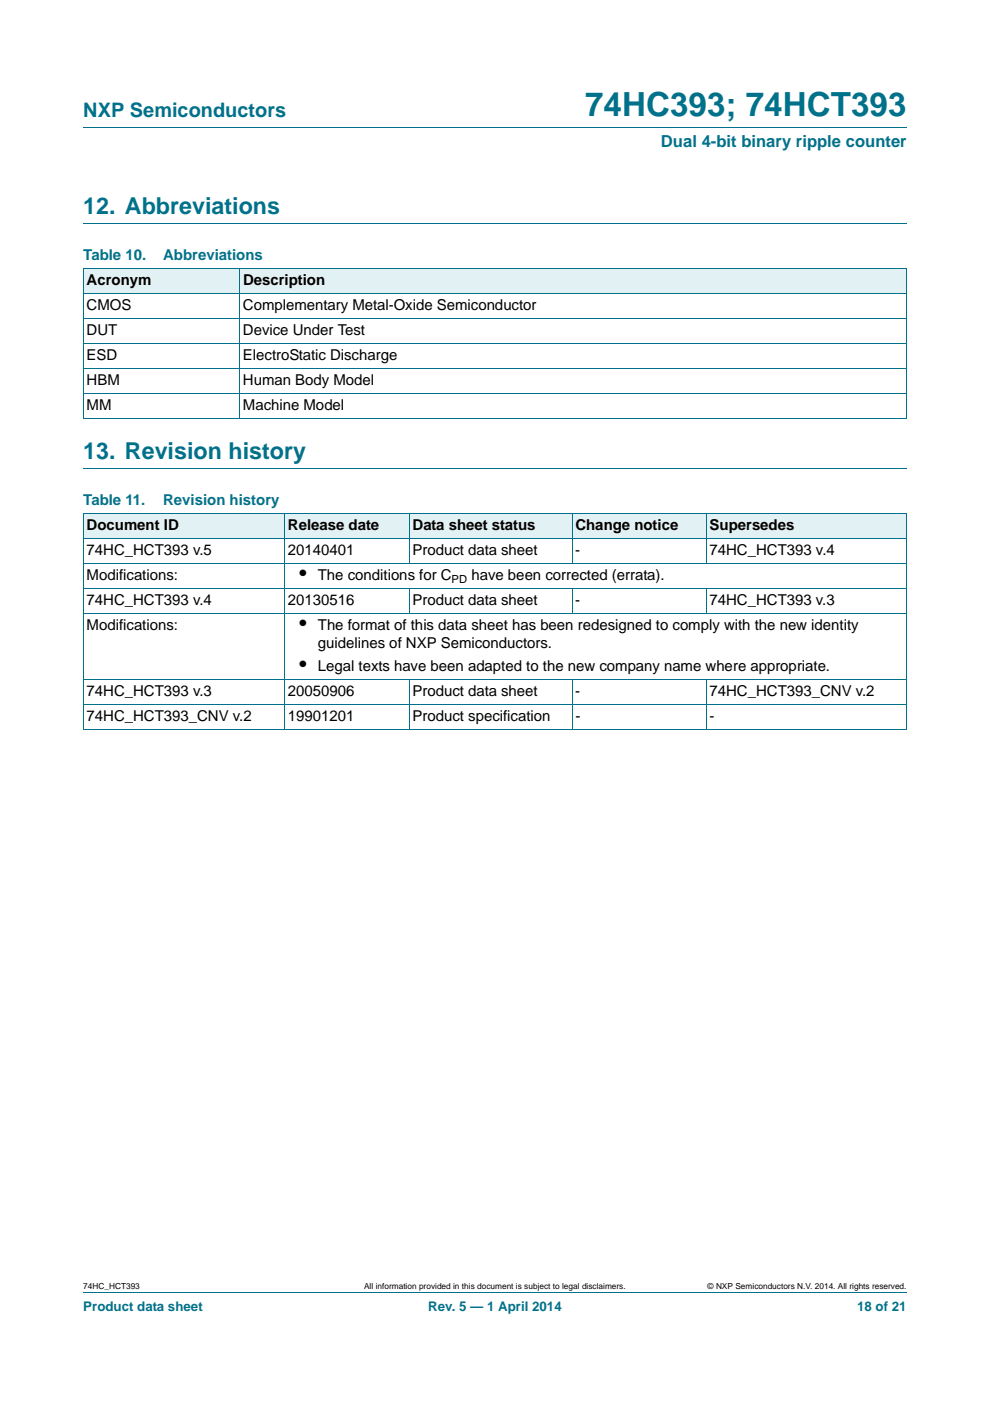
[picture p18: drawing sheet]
<svg xmlns="http://www.w3.org/2000/svg" width="210mm" height="297mm" viewBox="0 0 210 297" stroke-linecap="round" stroke-linejoin="round" font-family="sans-serif">
<defs><g id="words">
<text font-size="7" fill="#00718a" x="124.1" y="24.6">74HC393; 74HCT393</text>
<g font-size="4.9" fill="#00718a">
<text x="17.7" y="45.4">12. Abbreviations</text>
<text x="17.7" y="97.3">13. Revision history</text>
</g>
<text font-size="4.2" fill="#00718a" x="17.7" y="24.9">NXP Semiconductors</text>
<g font-size="4.2">
<text x="63.5" y="122.9">•</text>
<text x="63.5" y="133.5">•</text>
<text x="63.5" y="142.3">•</text>
</g>
<text font-size="3.5" fill="#00718a" x="140.2" y="31.1">Dual 4-bit binary ripple counter</text>
<g font-size="3.2" fill="#00718a">
<text x="17.7" y="55.2">Table 10.</text>
<text x="34.6" y="55.2">Abbreviations</text>
<text x="17.7" y="107.1">Table 11.</text>
<text x="34.6" y="107.1">Revision history</text>
</g>
<g font-size="3.2">
<text x="18.4" y="65.8">CMOS</text>
<text x="18.4" y="60.5">Acronym</text>
<text x="51.5" y="65.8">Complementary Metal-Oxide Semiconductor</text>
<text x="51.5" y="60.5">Description</text>
<text x="18.4" y="71.1">DUT</text>
<text x="51.5" y="71.1">Device Under Test</text>
<text x="18.4" y="76.4">ESD</text>
<text x="51.5" y="76.4">ElectroStatic Discharge</text>
<text x="18.4" y="81.7">HBM</text>
<text x="51.5" y="81.7">Human Body Model</text>
<text x="18.4" y="87">MM</text>
<text x="51.5" y="87">Machine Model</text>
<text x="18.4" y="112.4">Document ID</text>
<text x="61.1" y="112.4">Release date</text>
<text x="87.5" y="112.4">Data sheet status</text>
<text x="122" y="112.4">Change notice</text>
<text x="150.5" y="112.4">Supersedes</text>
<text x="18.4" y="117.6">74HC_HCT393 v.5</text>
<text x="61.1" y="117.6">20140401</text>
<text x="87.5" y="117.6">Product data sheet</text>
<text x="122" y="117.6">-</text>
<text x="150.5" y="117.6">74HC_HCT393 v.4</text>
<text x="18.4" y="122.9">Modifications:</text>
<text x="67.4" y="122.9">The conditions for C</text>
<text x="100" y="122.9">have been corrected (errata).</text>
<text x="18.4" y="128.2">74HC_HCT393 v.4</text>
<text x="61.1" y="128.2">20130516</text>
<text x="87.5" y="128.2">Product data sheet</text>
<text x="122" y="128.2">-</text>
<text x="150.5" y="128.2">74HC_HCT393 v.3</text>
<text x="18.4" y="133.5">Modifications:</text>
<text x="67.4" y="133.5">The format of this data sheet has been redesigned to comply with the new identity</text>
<text x="67.4" y="137.4">guidelines of NXP Semiconductors.</text>
<text x="67.4" y="142.3">Legal texts have been adapted to the new company name where appropriate.</text>
<text x="18.4" y="147.6">74HC_HCT393 v.3</text>
<text x="61.1" y="147.6">20050906</text>
<text x="87.5" y="147.6">Product data sheet</text>
<text x="122" y="147.6">-</text>
<text x="150.5" y="147.6">74HC_HCT393_CNV v.2</text>
<text x="18.4" y="152.9">74HC_HCT393_CNV v.2</text>
<text x="61.1" y="152.9">19901201</text>
<text x="87.5" y="152.9">Product specification</text>
<text x="122" y="152.9">-</text>
<text x="150.5" y="152.9">-</text>
</g>
<g font-size="2.8" fill="#00718a">
<text x="17.7" y="277.9">Product data sheet</text>
<text x="90.8" y="277.9">Rev. 5 — 1 April 2014</text>
<text x="181.8" y="277.9">18 of 21</text>
</g>
<text font-size="2.4" x="95.8" y="123.5">PD</text>
<g font-size="1.8">
<text x="17.7" y="273.3">74HC_HCT393</text>
<text x="77.2" y="273.3">All information provided in this document is subject to legal disclaimers.</text>
<text x="150.1" y="273.3">© NXP Semiconductors N.V. 2014. All rights reserved.</text>
</g>
</g></defs>
<path d="M17.7 27h174.6M17.7 47.4h174.6M17.7 99.3h174.6M17.7 273.9h174.6" fill="none" stroke="#00718a" stroke-width=".21"/>
<g fill="#e2f1f4">
<path d="M17.7 57h33.1v5.3h-33.1z"/>
<path d="M50.8 57h141.5v5.3h-141.5z"/>
<path d="M17.7 108.8h42.7v5.3h-42.7z"/>
<path d="M60.4 108.8h26.4v5.3h-26.4z"/>
<path d="M86.8 108.8h34.5v5.3h-34.5z"/>
<path d="M121.3 108.8h28.5v5.3h-28.5z"/>
<path d="M149.8 108.8h42.5v5.3h-42.5z"/>
</g>
<g fill="none" stroke="#00718a" stroke-width=".21">
<path d="M17.6 57h174.7M17.7 57v31.7M50.8 56.9v31.9M192.3 57v31.7h-174.7M17.6 62.3h174.7M17.6 67.6h174.7M17.6 72.8h174.7M17.6 78.1h174.7M17.6 83.4h174.7M17.6 108.8h174.7M17.6 114.1h174.7M17.6 119.4h174.7"/>
<path d="M17.7 108.9v45.8M60.4 108.8v45.9M86.8 108.8v10.6M121.4 108.8v10.6M149.8 108.8v10.6M192.3 108.9v45.8h-174.7M17.6 124.7h174.7M17.6 130h174.7M86.8 124.7v5.3M121.4 124.7v5.3M149.8 124.7v5.3M17.6 144.1h174.7"/>
<path d="M17.6 149.4h174.7M86.8 144.1v10.6M121.4 144.1v10.6M149.8 144.1v10.6"/>
</g>
<use href="#words"/>
</svg>
